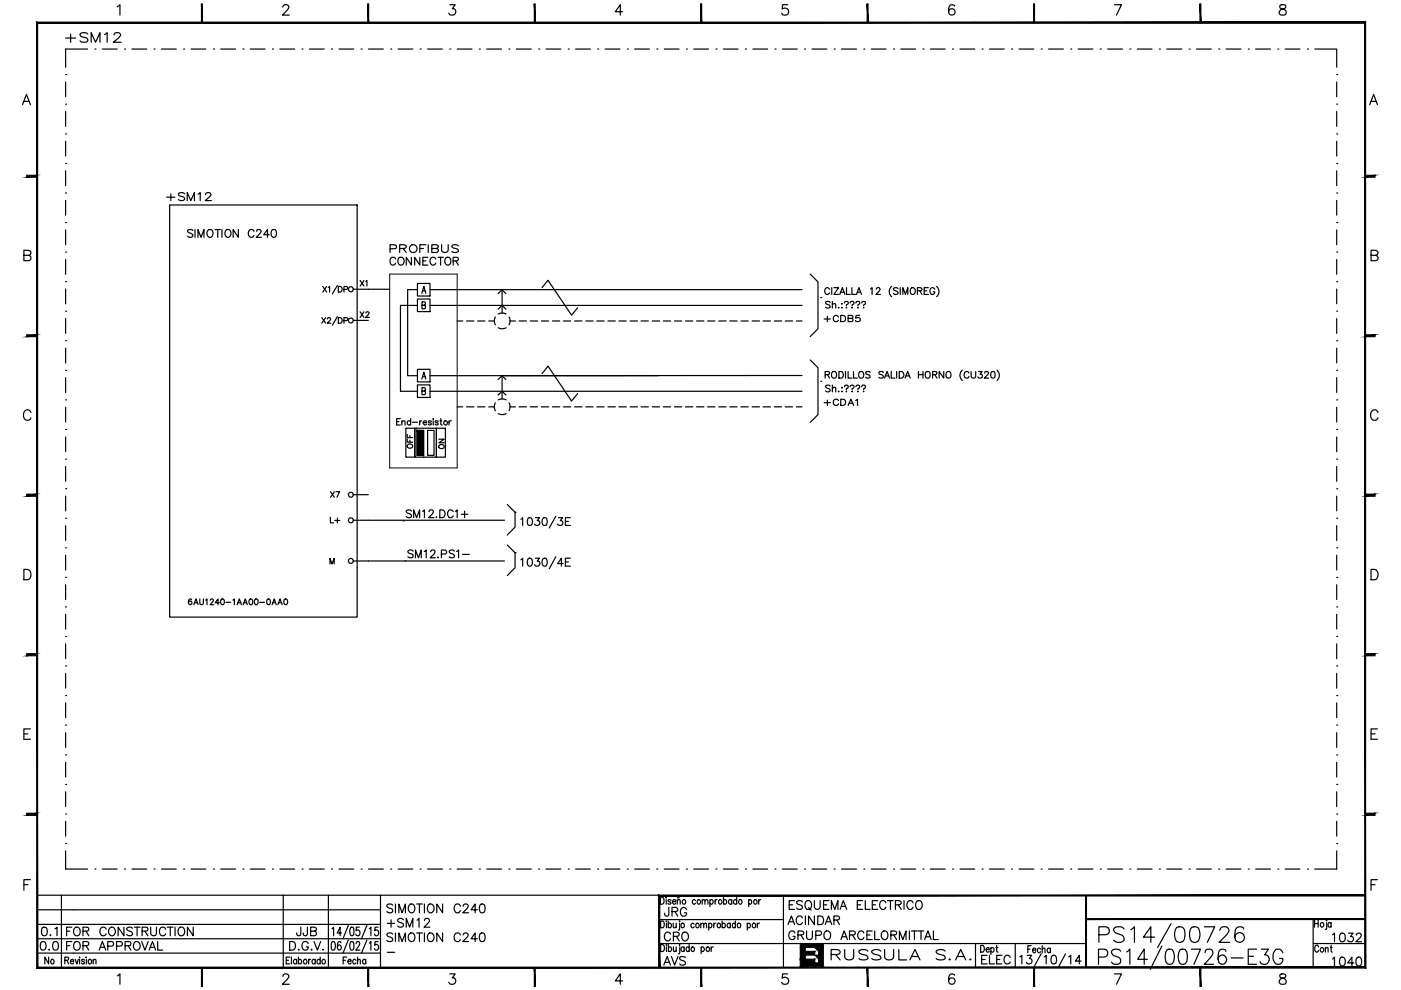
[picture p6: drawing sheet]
<svg xmlns="http://www.w3.org/2000/svg" width="297mm" height="210mm" viewBox="0 0 297 210" stroke-linecap="round" stroke-linejoin="round" font-family="sans-serif">
<!-- layer: 1 -->
<g fill="none" stroke="#000" stroke-width=".25">
<path d="M24.9 1.4l.5-.4v2.2M60 1.5l.2-.4h.8a.51 .51 0 0 1 .1 .7l-1.2 1.4h1.4M95.4 1h1.1l-.6 .8a.7 .7 0 0 1 .8 .9 .7 .7 0 0 1-1 .5l-.3-.1-.2-.3M132 2.5h-1.5l1-1.5v2.2M167 1h-1.1l-.1 .9a.78 .78 0 0 1 1.2 0 .78 .78 0 0 1-.1 1.2 .78 .78 0 0 1-1.2-.3M202.4 1.3a.68 .68 0 0 0-.9-.2 1.3 1.3 0 0 0 .2 2.1 .69 .69 0 0 0 .8-.6 .69 .69 0 0 0-.7-.8 .69 .69 0 0 0-.7 .7M236.3 1h1.5l-1.1 2.2M271.4 1.1a.5 .5 0 0 0 .2 .7 .79 .79 0 0 1 .9 .4 .79 .79 0 0 1 0 .9 .94 .94 0 0 1-1.3-.3 .9 .9 0 0 1 1.1-1 .45 .45 0 0 0 .2-.7zM4.8 22.2l.8-2.2 .9 2.2M5.1 21.5h1M290.4 22.2l.8-2.2 .8 2.2M290.7 21.5h1"/>
<path d="M5.1 54.1l1.2-.1 .2-.3v-.4l-.5-.2h-.9v2.2l1.2-.1a.59 .59 0 0 0 .2-.6 .59 .59 0 0 0-.5-.5M290.7 54.1h1a.53 .53 0 0 0 .3-.8l-.3-.2h-1v2.2h1a.58 .58 0 0 0 .3-1l-.3-.2M6.5 87.4a.8 .8 0 0 0-.9-.5 .8 .8 0 0 0-.6 .8 .97 .97 0 0 0 .2 1.1 .97 .97 0 0 0 1.1 .2l.2-.4M292.2 87.4a.8 .8 0 0 0-.9-.5 .8 .8 0 0 0-.7 .8 .97 .97 0 0 0 .2 1.1 .97 .97 0 0 0 1.1 .2l.3-.4M5.1 120.7h.7a1.18 1.18 0 0 1 .8 1.1 1.18 1.18 0 0 1-.8 1.1h-.7zM290.7 120.7h.8a1.18 1.18 0 0 1 .7 1.1 1.18 1.18 0 0 1-.7 1.1h-.8zM5.1 155.6h.8M6.5 154.5h-1.4v2.2h1.4M290.7 155.6h.8M292 154.5h-1.3v2.2h1.3M5.1 187.6h.8M6.5 186.5h-1.4v2.3"/>
<path d="M7.9 192.9h72.8M7.9 196h72.8M7.9 199h72.8M8 189.8h131.8M13 189.8v15.3M60.1 189.8v15.3M69.6 189.8v15.3M80.7 189.8v15.3M139.8 195h26.3M140 190.2a.79 .79 0 0 1 .8 .5 .79 .79 0 0 1-.2 .9l-.6 .1zM140.1 195.3a.78 .78 0 0 1 .8 .5 .78 .78 0 0 1-.3 .9h-.5zM141.3 190.2v.2z"/>
<path d="M141.3 190.7v1M141.3 195.3v.1zM141.3 195.7v1M141.7 195.9a.45 .45 0 0 1 .7 .2 .45 .45 0 0 1-.5 .6l-.2-.2M141.7 195.3v1.4M142.3 191l-.1-.2a.33 .33 0 0 0-.6 .2l.6 .3v.3a.33 .33 0 0 1-.6-.1M142.6 191.2h.6v-.4a.42 .42 0 0 0-.6 .4 .42 .42 0 0 0 .6 .4v-.1M142.7 195.7l.1 1h.4l.2-.2M143.4 195.7v1M143.6 191l.3-.3 .3 .1v.9M143.6 190.7v1M144 190.3l-.3 .1-.1-.1"/>
<path d="M144.1 195.3v.1zM144.1 195.7v1.2l-.3 .3M147.2 195.9a.45 .45 0 0 0-.8 .2 .45 .45 0 0 0 .6 .6l.2-.2M147.5 191a.45 .45 0 0 0-.8 .1 .45 .45 0 0 0 .5 .6l.3-.2M148.6 196l.3-.3 .2 .1 .1 .9M148.6 195.7v1M148.9 191l.2-.3 .3 .1 .1 .9M148.9 190.7v1M149.2 196l.3-.3 .3 .1v.9M149.5 191l.3-.3 .2 .1 .1 .9M150.3 195.9l.1-.1a.45 .45 0 0 1 .6 .4 .45 .45 0 0 1-.6 .5l-.1-.2M150.3 195.7v1.5"/>
<path d="M150.5 191a.45 .45 0 0 1 .8 .1 .45 .45 0 0 1-.5 .6l-.3-.2M150.5 190.7v1.5M151.3 195.7v1M151.6 190.7v1M151.8 195.7h-.2l-.3 .5M152 190.7h-.1l-.3 .5M153.1 195.9a.45 .45 0 0 1 .7 .2 .45 .45 0 0 1-.4 .6l-.3-.2M153.1 195.3v1.4M153.4 191l.1-.2a.42 .42 0 0 1 .6 .4 .42 .42 0 0 1-.6 .4l-.1-.1M153.4 190.2v1.5M154.8 195.9v-.1a.45 .45 0 0 0-.6 .4 .45 .45 0 0 0 .6 .5v-.2M154.8 195.7v1"/>
<path d="M155.1 191a.45 .45 0 0 0-.7 .2 .45 .45 0 0 0 .5 .5l.2-.2M155.1 190.7v1M155.9 195.9l-.1-.1a.44 .44 0 0 0-.5 .4 .44 .44 0 0 0 .5 .5l.1-.2M155.9 195.3v1.4M156.2 191a.45 .45 0 0 0-.8 .2 .45 .45 0 0 0 .6 .5l.2-.2M156.2 190.2v1.5M158.4 195.9l.2-.1a.44 .44 0 0 1 .5 .4 .44 .44 0 0 1-.5 .5l-.2-.2M158.4 195.7v1.5M158.7 191l.1-.2a.42 .42 0 0 1 .6 .4 .42 .42 0 0 1-.6 .4l-.1-.1M158.7 190.7v1.5M160.6 195.7v1M160.9 190.7v1"/>
<path d="M161 195.7l-.3 .1-.1 .4M161.3 190.7h-.2l-.2 .5M166.1 189.9v15.2M278.4 194.8v10.3M278.7 195.1v1.5M278.7 195.8h.8M279.5 195.1v1.5M281.2 195.2h.1zM281.3 195.6v1.2l-.3 .2M282.2 195.8l-.1-.1a.44 .44 0 0 0-.6 .4 .44 .44 0 0 0 .6 .4l.1-.1M282.2 195.6v1M290.7 187.6h.8"/>
<path d="M292 186.5h-1.3v2.3M7.9 202.1h72.8M10.3 202.9v1.5l-.8-1.5v1.5M13.7 203.6l.8-.1v-.4l-.8-.2v1.5M14.2 203.6l.3 .8M14.9 203.8h.7v-.3a.44 .44 0 0 0-.7 .4 .44 .44 0 0 0 .6 .4l.1-.1M15.9 203.4l.4 1 .3-1M16.9 202.9v.2zM16.9 203.4v1M17.9 203.6a.31 .31 0 0 0-.3-.2 .31 .31 0 0 0-.3 .2l.6 .5-.2 .3-.4-.1v-.1M18.2 203h.2zM18.3 203.4v1"/>
<path d="M19.8 203.7l.3-.3 .2 .1v.9M19.8 203.4v1M24.9 206.9l.5-.4v2.2M60 207l.4-.5 .6 .1a.46 .46 0 0 1 .1 .7l-1.2 1.4h1.4M60.7 203.6h.5M61.5 202.9h-.8v1.5h.8M61.8 202.9v1.5M62.9 203.6a.45 .45 0 0 0-.8 .2 .45 .45 0 0 0 .6 .6l.2-.2M62.9 203.4v1M63.3 203.6a.45 .45 0 0 1 .7 .2 .45 .45 0 0 1-.5 .6l-.2-.2M63.3 202.9v1.5M65.4 203.4v1"/>
<path d="M65.9 203.4l-.3 .1-.2 .3M66.8 203.6a.45 .45 0 0 0-.7 .2 .45 .45 0 0 0 .5 .6l.2-.2M66.8 203.4v1M67.9 203.6a.45 .45 0 0 0-.8 .2 .45 .45 0 0 0 .5 .6l.3-.2M67.9 202.9v1.5M72.8 203.6h.4M73.5 202.9h-.7v1.5M73.8 203.8h.7l-.1-.3a.44 .44 0 0 0-.6 .4 .44 .44 0 0 0 .5 .4l.2-.1M75.5 203.6a.45 .45 0 0 0-.8 .2 .45 .45 0 0 0 .5 .6l.3-.2M75.8 203.7l.3-.3 .3 .1v.9M75.8 202.9v1.5M77.5 203.6a.45 .45 0 0 0-.7 .2 .45 .45 0 0 0 .5 .6l.2-.2"/>
<path d="M77.5 203.4v1M95.4 206.5h1.1l-.6 .8a.7 .7 0 0 1 .8 .8 .7 .7 0 0 1-1 .6l-.3-.1-.2-.3M132 208h-1.5l1-1.5v2.2M139.8 200.1h90.5M140.1 200.3a.75 .75 0 0 1 .8 .7 .75 .75 0 0 1-.8 .7zM141.3 200.3v.1zM141.3 200.8v.9M141.7 201l.1-.2a.45 .45 0 0 1 .6 .4 .45 .45 0 0 1-.6 .5l-.1-.2M141.7 200.3v1.4M142.8 200.8v.9h.3l.3-.2M143.4 200.8v.9M144.1 200.3v.1z"/>
<path d="M144.1 200.8v1.2l-.3 .2M145.1 201l-.2-.2a.44 .44 0 0 0-.5 .4 .44 .44 0 0 0 .5 .5l.2-.2M145.1 200.8v.9M146.1 201l-.1-.2a.45 .45 0 0 0-.6 .4 .45 .45 0 0 0 .6 .5l.1-.2M146.1 200.3v1.4M148.7 201v-.2a.45 .45 0 0 1 .6 .4 .45 .45 0 0 1-.6 .5v-.2M148.7 200.8v1.4M150.8 200.8v.9M151.2 200.8h-.3l-.1 .4M167 206.5h-1.1l-.1 .9a.78 .78 0 0 1 1.2 0 .78 .78 0 0 1-.1 1.2 .78 .78 0 0 1-1.2-.3M202.4 206.8a.63 .63 0 0 0-.6-.3 .63 .63 0 0 0-.6 .4 1.24 1.24 0 0 0 .5 1.8 .69 .69 0 0 0 .8-.7 .69 .69 0 0 0-.7-.7 .69 .69 0 0 0-.7 .7M206.8 200.1v5"/>
<path d="M207.9 200.4a.78 .78 0 0 1 .8 .5 .78 .78 0 0 1-.2 .9l-.6 .1zM209.1 201.3h.6v-.3a.45 .45 0 0 0-.6 .4 .45 .45 0 0 0 .6 .4v-.1M210.1 201.1a.45 .45 0 0 1 .7 .2 .45 .45 0 0 1-.5 .6l-.2-.2M210.1 200.9v1.5M211.1 200.9h.5M211.3 200.4v1.2l.3 .3M215.3 200.1v5M217.9 201.2h.5M218.6 200.5h-.7v1.5M218.9 201.5h.7l-.1-.4a.44 .44 0 0 0-.6 .4 .44 .44 0 0 0 .6 .4l.1-.1M220.6 201.2l-.1-.1a.44 .44 0 0 0-.6 .4 .44 .44 0 0 0 .6 .4l.1-.1M221 201.3l.2-.3 .3 .1 .1 .9"/>
<path d="M221 200.5v1.5M222.7 201.2l-.1-.1a.44 .44 0 0 0-.6 .4 .44 .44 0 0 0 .6 .4l.1-.1M222.7 201v1M236.3 206.5h1.5l-1.1 2.2M271.4 206.6a.47 .47 0 0 0 .2 .7 .79 .79 0 0 1 .9 .3 .79 .79 0 0 1 0 1 .94 .94 0 0 1-1.3-.3 .9 .9 0 0 1 1.1-1l.2-.1 .1-.4a.85 .85 0 0 0-1.2-.2zM278.4 200.1h11.1M279.6 200.8a.42 .42 0 0 0-.6-.4 .42 .42 0 0 0-.2 .6v.3a.42 .42 0 0 0 .2 .6 .42 .42 0 0 0 .6-.4M281 201.2l.2-.3 .3 .1 .1 .9M281 200.9v1M282.1 200.9h.3M282.2 200.4v1.2l.3 .3"/>
<circle cx="144.7" cy="196.2" r=".45"/>
<circle cx="145" cy="191.2" r=".44"/>
<circle cx="147.9" cy="196.2" r=".45"/>
<circle cx="148.2" cy="191.2" r=".44"/>
<circle cx="152.4" cy="196.2" r=".45"/>
<circle cx="152.7" cy="191.2" r=".45"/>
<circle cx="156.7" cy="196.2" r=".45"/>
<circle cx="157" cy="191.2" r=".44"/>
<circle cx="159.9" cy="196.2" r=".45"/>
<circle cx="160.2" cy="191.2" r=".45"/>
<circle cx="280.3" cy="196" r=".45"/>
<circle cx="11.1" cy="203.8" r=".44"/>
<circle cx="19.1" cy="203.8" r=".45"/>
<circle cx="64.7" cy="203.8" r=".44"/>
<circle cx="68.6" cy="203.8" r=".45"/>
<circle cx="146.9" cy="201.2" r=".44"/>
<circle cx="150.1" cy="201.2" r=".45"/>
<circle cx="280.3" cy="201.3" r=".44"/>
</g>
<g fill="#000" stroke="#000" stroke-width=".21">
<path d="M42.7 .8v4h.2zM42.7 .8h.2v4z"/>
<path d="M78 .8v4h.2zM78 .8h.2v4z"/>
<path d="M113.3 .8v4h.2zM113.3 .8h.2v4z"/>
<path d="M148.5 .8v4h.3zM148.5 .8h.3v4z"/>
<path d="M183.8 .8v4h.3zM183.8 .8h.3v4z"/>
<path d="M219.1 .8v4h.3zM219.1 .8h.3v4z"/>
<path d="M254.4 .8v4h.2zM254.4 .8h.2v4z"/>
<path d="M5.7 37.2v.4l2-.4zM5.7 37.6l2-.4v.4z"/>
<path d="M289.5 37.2v.4l2-.4zM289.5 37.6l2-.4v.4z"/>
<path d="M5.7 71v.4l2-.4zM5.7 71.4l2-.4v.4z"/>
<path d="M289.5 71v.4l2-.4zM289.5 71.4l2-.4v.4z"/>
<path d="M5.7 104.8v.4l2-.4zM5.7 105.2l2-.4v.4z"/>
<path d="M289.5 104.8v.4l2-.4zM289.5 105.2l2-.4v.4z"/>
<path d="M5.7 138.6v.5l2-.5zM5.7 139.1l2-.5v.5z"/>
<path d="M289.5 138.6v.5l2-.5zM289.5 139.1l2-.5v.5z"/>
<path d="M5.7 172.4v.5l2-.5zM5.7 172.9l2-.5v.5z"/>
<path d="M289.5 172.4v.5l2-.5zM289.5 172.9l2-.5v.5z"/>
<path d="M230.3 194.8v.2l59.2-.2zM230.3 195l59.2-.2v.2z"/>
<path d="M230.2 189.9l.2 15.2v-15.2zM230.2 189.9l.2 15.2h-.2z"/>
<path d="M139.9 190h149.6v-.2zM139.6 189.8h149.9l-149.6 .2zM139.6 189.8l.3 15.3v-15.1zM139.6 189.8l.3 15.3h-.3z"/>
<path d="M7.8 4.7v200.6l.2-.3zM7.8 4.7l.2 .2v200.1zM7.8 4.7l.2 .2 281.5-.2zM8 4.9l281.5-.2-.2 .2zM289.5 4.7l-.2 .2 .2 200.4zM289.3 4.9l.2 200.4-.2-.3zM7.8 205.3h281.7l-.2-.3zM7.8 205.3l.2-.3h281.3z"/>
<path d="M42.7 205.2v4h.2zM42.7 205.2h.2v4z"/>
<path d="M78 205.2v4h.2zM78 205.2h.2v4z"/>
<path d="M113.3 205.2v4h.2zM113.3 205.2h.2v4z"/>
<path d="M148.5 205.2v4h.3zM148.5 205.2h.3v4z"/>
<path d="M183.8 205.2v4h.3zM183.8 205.2h.3v4z"/>
<path d="M219.1 205.2v4h.3zM219.1 205.2h.3v4z"/>
<path d="M254.4 205.2v4h.2zM254.4 205.2h.2v4z"/>
</g>
<!-- layer: DIBUJO -->
<g fill="none" stroke="#000" stroke-width=".25">
<path d="M176.2 202.4l1.7-.1a.47 .47 0 0 0 .2-.4 .47 .47 0 0 0-.2-.4l-1.7-.2v2.2M177.2 202.4l.9 1.1M179.1 201.3v1.6a1.05 1.05 0 0 0 1 .6 1.05 1.05 0 0 0 .9-.6v-1.6M184 201.7a1.42 1.42 0 0 0-1.9 0 .58 .58 0 0 0 .6 .6l.8 .2a.6 .6 0 0 1 .5 .7 1.58 1.58 0 0 1-1.9 0M186.8 201.7a1.5 1.5 0 0 0-2 0v.2a1.94 1.94 0 0 0 1.7 .7l.3 .3v.3a1.66 1.66 0 0 1-2 0M187.6 201.3v1.6a1.05 1.05 0 0 0 .9 .6 1.05 1.05 0 0 0 1-.6v-1.6M190.6 201.3v2.2h1.6M192.9 203.5l1.1-2.2 1.1 2.2M193.3 202.8h1.4M200.4 201.7a1.42 1.42 0 0 0-1.9 0 .58 .58 0 0 0 .5 .6l.8 .2a.6 .6 0 0 1 .6 .7 1.58 1.58 0 0 1-1.9 0M201.4 203.3l-.2 .1h.3M202.6 203.5l1.1-2.2 1.1 2.2"/>
<path d="M203 202.8h1.4M205.7 203.3l-.1 .1h.3"/>
</g>
<!-- layer: 2 -->
<g fill="none" stroke="#000" stroke-width=".25">
<path d="M106.5 79.7h33.1M114.9 61l1.3-1.6 5 7.4 1.3-1.5M114.9 79.2l1.3-1.6 5 7.4 1.3-1.5M86 90.8h2v6.1h-2zM88 90.8h4.5v6.1h-4.5zM88.4 91.3h1.4v5.2h-1.4zM90.7 91.3h1.3v5.2h-1.3zM92.5 90.8h1.9v6.1h-1.9zM78.1 118.9h28.9M78.1 110.3h28.9M107.6 107l1.6 1.6v3.1l-1.6 1.7M107.6 115.6l1.6 1.6v3.2l-1.6 1.6"/>
<path d="M170.7 200.9v.8M170.7 202.5v.9"/>
</g>
<g fill="#000" stroke="#000" stroke-width=".21">
<path d="M172.7 202.5h.9v.9zM172.7 200.9h.9v.8z"/>
<path d="M88.4 91.3v5.2h1.4zM88.4 91.3h1.4v5.2z"/>
<path d="M169.7 200.1v.8h4.9zM169.7 200.1h4.9v.8z"/>
<path d="M170.7 200.9l-1 2.5h1zM169.7 200.9h1l-1 2.5z"/>
<path d="M170.7 201.7v.8l2-.8zM170.7 202.5l2-.8v.8z"/>
<path d="M169.7 205l3-1.6v1.6zM169.7 203.4v1.6l3-1.6z"/>
<path d="M173.6 200.9v3.3l1-3.3zM174.6 200.9v3.3h-1z"/>
<path d="M172.7 204.2l1.9 .8v-.8zM172.7 204.2l1.9 .8h-1.9z"/>
</g>
<!-- layer: 10 -->
<g fill="none" stroke="#000" stroke-width=".25">
<path d="M8.8 199.7a.63 .63 0 0 1 .9 .3 1.15 1.15 0 0 1-.5 1.5h-.2a1.17 1.17 0 0 1-.2-1.8zM9 196.7a.63 .63 0 0 1 .9 .2 .91 .91 0 0 1-.6 1.5 1.17 1.17 0 0 1-.3-1.7zM10.6 198.3h.2zM11.4 199.7a.63 .63 0 0 1 .9 .3 1.15 1.15 0 0 1-.5 1.5h-.1a1.17 1.17 0 0 1-.3-1.8zM11.7 196.9l.4-.3v1.8M14.1 197.4h.7M15.2 196.6h-1.1v1.8M15.2 199.6h-1.1v1.9M15.8 196.8a.68 .68 0 0 1 .7-.2 .68 .68 0 0 1 .5 .7v.4a.7 .7 0 0 1-.7 .7 .7 .7 0 0 1-.7-.7zM15.8 199.9a.76 .76 0 0 1 1-.1 .76 .76 0 0 1 .2 1 .75 .75 0 0 1-1 .6 .75 .75 0 0 1-.4-1.1zM17.6 197.4l1.1-.1 .1-.4-.4-.3h-.8v1.8M18.2 197.4l.6 1"/>
<path d="M22.5 197a.64 .64 0 0 0-1-.3 .91 .91 0 0 0-.3 1.1 .91 .91 0 0 0 1.1 .5l.2-.3M23.2 196.8a.68 .68 0 0 1 .8-.2 .68 .68 0 0 1 .5 .7v.4a.72 .72 0 0 1-.8 .7 .72 .72 0 0 1-.7-.7v-.4zM26.3 196.6v1.8l-1.3-1.8v1.8M28.1 196.8a.71 .71 0 0 0-1.2 .2l.2 .3 .8 .3 .2 .5a.82 .82 0 0 1-1.2 0M28.5 199.9a.83 .83 0 0 1 1.1 .1 .83 .83 0 0 1-.1 1.2 .66 .66 0 0 1-.8 .2 .66 .66 0 0 1-.4-.6zM28.5 196.6h1.2M29.1 196.6v1.8M30 199.6l.7 1.9 .7-1.9M30.1 197.4l1.1-.1 .2-.4-.5-.3h-.8v1.8M30.7 197.4l.7 1M31.9 196.6v1.3a.62 .62 0 0 0 .7 .5 .62 .62 0 0 0 .6-.5v-1.3M33.4 199.6v1.9h1.1"/>
<path d="M35.1 197a.68 .68 0 0 0-.7-.4 .68 .68 0 0 0-.6 .7v.4a.68 .68 0 0 0 .6 .7 .68 .68 0 0 0 .7-.4M35.5 196.6h1.2M36.1 196.6v1.8M37.1 196.6v1.8M37.9 196.8a.68 .68 0 0 1 .8-.2 .68 .68 0 0 1 .4 .7v.4a.7 .7 0 0 1-.7 .7 .7 .7 0 0 1-.7-.7zM41 196.6v1.8l-1.3-1.8v1.8M61.4 199.6h.6a.96 .96 0 0 1 .7 .9 .96 .96 0 0 1-.7 1h-.6zM63.8 196.6l-.1 1.6-.3 .2-.3-.1-.2-.5M65.2 196.6l-.1 1.6-.3 .2-.3-.1-.2-.5M65.9 197.4l1-.1 .2-.2-.1-.3-.3-.2h-.8v1.8h.8a.49 .49 0 0 0 .4-.5 .49 .49 0 0 0-.4-.5M66.6 199.6l.7 1.9 .7-1.9M70.4 196.9l.3-.3v1.8"/>
<path d="M70.4 199.7l.3-.1a1.27 1.27 0 0 1 0 1.9h-.1a.82 .82 0 0 1-.4-1.1zM72.3 199.9l-.1-.2-.3-.1a1.11 1.11 0 0 0 .1 1.9 .52 .52 0 0 0 .4-.7 .52 .52 0 0 0-.7-.4l-.2 .5M72.4 197.8h-.9l.6-1.2v1.8M73.9 196.2l-1.2 2.8M73.9 199.3l-1.2 2.8M74.4 196.7l.3-.1a.85 .85 0 0 1 .3 1l-.1 .7-.4 .1a1.39 1.39 0 0 1-.1-1.7zM74.4 199.7l.3-.1a.85 .85 0 0 1 .3 1.1l-.1 .7-.4 .1a1.39 1.39 0 0 1-.1-1.8zM76.2 196.6h-.6v.7a.49 .49 0 0 1 .7 .1v.3a.48 .48 0 0 1-.2 .7 .48 .48 0 0 1-.7-.3M77.8 196.2l-1.1 2.8M77.8 199.3l-1.1 2.8M78.3 196.9l.3-.3v1.8M78.3 200l.3-.4v1.9"/>
<path d="M80.2 196.6h-.7l-.1 .7h.1a.44 .44 0 0 1 .7 .1 .55 .55 0 0 1 0 .8 .55 .55 0 0 1-.8 0v-.1M80.2 199.6h-.7l-.1 .8a.41 .41 0 0 1 .5-.2 .41 .41 0 0 1 .3 .3 .54 .54 0 0 1 0 .8 .54 .54 0 0 1-.8 0v-.2M82.1 195.8h1.6M82.9 195v1.6M83.3 198.1a.7 .7 0 0 0-1.3 .1l.2 .3 .9 .4 .2 .5a.82 .82 0 0 1-1.3 0M83.3 191.9a.69 .69 0 0 0-.7-.3 .69 .69 0 0 0-.6 .5l.2 .3 .9 .3 .2 .5a.75 .75 0 0 1-1.3 0M83.8 191.7v1.8M83.8 197.8v1.8M84.6 199.6v-1.8l.6 1.8 .8-1.8v1.8M84.6 193.5v-1.8l.6 1.8 .8-1.8v1.8M85.5 195a.67 .67 0 0 0-.6-.3 .67 .67 0 0 0-.6 .5l.2 .2 1 .5v.4a.84 .84 0 0 1-1.2 0M86.1 196.6v-1.9l.8 1.9 .6-1.9v1.9"/>
<path d="M86.8 198.1a.66 .66 0 0 1 .7-.3 .66 .66 0 0 1 .5 .7v.5a.7 .7 0 0 1-.7 .7 .7 .7 0 0 1-.7-.7v-.5zM86.8 191.9a.66 .66 0 0 1 .7-.2 .66 .66 0 0 1 .5 .7v.4a.7 .7 0 0 1-.7 .8 .7 .7 0 0 1-.7-.8zM88.3 197.8h1.3M88.3 191.7h1.3M88.4 195.1l.4-.4v1.9M88.9 191.7v1.8M88.9 197.8v1.8M90 195.2l.3-.5h.4l.3 .2a.55 .55 0 0 1-.2 .8l-.9 .9h1.2M90 191.7v1.8M90 197.8v1.8M90.8 198.1a.68 .68 0 0 1 .8-.3 .68 .68 0 0 1 .4 .7 .82 .82 0 0 1-.2 .9 .82 .82 0 0 1-.8 .1l-.4-.5zM90.8 191.9a.83 .83 0 0 1 1.2 .2 .83 .83 0 0 1-.2 1.1l-.2 .2a.9 .9 0 0 1-1-.4 .9 .9 0 0 1 .2-1.1z"/>
<path d="M93.8 197.8v1.8l-1.2-1.8v1.8M93.8 191.7v1.8l-1.2-1.8v1.8M97.6 198.2a.64 .64 0 0 0-1-.3 .91 .91 0 0 0-.3 1.1 .91 .91 0 0 0 1.1 .5l.2-.3M97.6 192.1a.67 .67 0 0 0-.8-.4 .67 .67 0 0 0-.5 .7v.4a.67 .67 0 0 0 .5 .7 .67 .67 0 0 0 .8-.4M98.2 198.2l.1-.2 .3-.2 .6 .2a.55 .55 0 0 1-.2 .7l-.9 .9h1.2M98.2 192.1l.1-.3 .3-.1 .6 .1a.6 .6 0 0 1-.2 .8l-.9 .9h1.2M101.2 199h-1.3l.8-1.2v1.8M101.2 192.9h-1.3l.8-1.2v1.8M101.9 197.9a.61 .61 0 0 1 .9 .2 .91 .91 0 0 1-.7 1.5 1.17 1.17 0 0 1-.2-1.7zM101.9 191.8a.61 .61 0 0 1 .9 .2 .96 .96 0 0 1-.7 1.5 1.23 1.23 0 0 1-.2-1.7zM141.8 192.4v1.4l-.2 .4-.3 .1a.48 .48 0 0 1-.4-.7M142.2 198.1a.68 .68 0 0 0-.8-.5 .68 .68 0 0 0-.5 .8 .75 .75 0 0 0 .2 .9 .75 .75 0 0 0 1-.1l.1-.2"/>
<path d="M142.5 193.3l1-.1 .2-.3-.1-.3-.3-.2h-.8v1.9M142.8 198.5l1-.1 .2-.3-.1-.3-.3-.2h-.8v1.9M143.1 193.3l.6 1M143.4 198.5l.6 1M144.7 197.9a.77 .77 0 0 1 1-.1 .77 .77 0 0 1 .3 1 .7 .7 0 0 1-.7 .7 .7 .7 0 0 1-.7-.7zM145.6 192.9a.67 .67 0 0 0-.8-.5 .67 .67 0 0 0-.5 .7 .75 .75 0 0 0 .2 1 .75 .75 0 0 0 1.1-.3v-.3h-.5M167.1 196l.7-1.8 .7 1.8M167.3 195.4h.9M167.3 191.8h.7M168.5 191h-1.2v1.8h1.2M168.6 197.8a.68 .68 0 0 0-.8-.4 .68 .68 0 0 0-.6 .7v.4a.66 .66 0 0 0 .7 .7 .66 .66 0 0 0 .7-.7h-.5M169.2 198.2l1-.1 .2-.4-.4-.3h-.8v1.8"/>
<path d="M169.8 198.2l.6 1M170.1 194.6a.68 .68 0 0 0-.7-.4 .68 .68 0 0 0-.6 .7 .82 .82 0 0 0 .2 .9 .82 .82 0 0 0 .9 .1l.2-.3M170.1 191.2a.7 .7 0 0 0-.7-.3 .7 .7 0 0 0-.5 .5l.2 .3 .9 .3 .1 .5a.75 .75 0 0 1-1.2 0M170.8 194.2v1.8M170.8 191.2a.76 .76 0 0 1 1.1-.1 .76 .76 0 0 1 .2 1 .7 .7 0 0 1-.7 .7 .7 .7 0 0 1-.7-.7zM171 197.4v1.3a.62 .62 0 0 0 .6 .5 .62 .62 0 0 0 .6-.5v-1.3M171.4 192.4l.6 .6M172.7 194.2v1.8l-1.3-1.8v1.8M172.7 191v1.3a.62 .62 0 0 0 .6 .5 .62 .62 0 0 0 .6-.5v-1.3M173 198.3h.7a.47 .47 0 0 0 .4-.3 .47 .47 0 0 0 0-.4l-.4-.2h-.7v1.8M173.4 194.2h.6a.96 .96 0 0 1 .6 .9 .96 .96 0 0 1-.6 .9h-.6zM174.6 191.8h.7"/>
<path d="M174.9 197.6l.3-.2a.91 .91 0 0 1 .9 .9 .91 .91 0 0 1-.9 .9l-.3-.2-.2-.5zM174.9 196l.8-1.8 .6 1.8M175.2 195.4h.9M175.8 191h-1.2v1.8h1.2M176.3 192.8v-1.8l.7 1.8 .7-1.8v1.8M176.8 195.1l1-.1 .2-.3-.1-.3-.3-.2h-.8v1.8M177.4 195.1l.6 .9M178.1 192.8l.7-1.8 .7 1.8M178.3 199.2l.7-1.8 .7 1.8M178.4 192.2h.8M178.5 198.6h.9M180.1 198.2l1.1-.1 .1-.4-.4-.3h-.8v1.8"/>
<path d="M180.7 198.2l.6 1M181.8 191.8h.7M182.9 191h-1.1v1.8h1.1M183.2 197.8a.68 .68 0 0 0-.8-.4 .68 .68 0 0 0-.6 .7v.4a.68 .68 0 0 0 .6 .7 .68 .68 0 0 0 .8-.4M183.5 191v1.8h1M183.8 198.2h.7M184.9 197.4h-1.1v1.8h1.1M184.9 191.8h.7M185.4 197.4v1.8h1.1M186.1 191h-1.2v1.8h1.2M187 197.6a.68 .68 0 0 1 .8-.2 .68 .68 0 0 1 .4 .7v.4a.7 .7 0 0 1-.7 .7 .7 .7 0 0 1-.7-.7zM187.8 191.4a.67 .67 0 0 0-.8-.5 .67 .67 0 0 0-.5 .8v.4a.67 .67 0 0 0 .5 .7 .67 .67 0 0 0 .8-.5"/>
<path d="M188.2 191h1.2M188.8 191v1.8M188.9 198.2l1-.1 .2-.4-.5-.3h-.7v1.8M189.5 198.2l.6 1M189.9 191.8h1l.2-.5-.5-.3h-.7v1.8M190.4 191.8l.7 1M190.7 199.2v-1.8l.7 1.8 .7-1.8v1.8M191.7 191v1.8M192.8 197.4v1.8M193.2 197.4h1.3M193.6 191.4a.67 .67 0 0 0-.8-.4 .67 .67 0 0 0-.5 .7v.4a.67 .67 0 0 0 .5 .7 .67 .67 0 0 0 .8-.5M193.9 197.4v1.8"/>
<path d="M194.3 191.2a.76 .76 0 0 1 1-.1 .76 .76 0 0 1 .2 1 .7 .7 0 0 1-.7 .7 .7 .7 0 0 1-.7-.7zM194.6 197.4h1.3M195.3 197.4v1.8M196 199.2l.8-1.8 .6 1.8M196.3 198.6h.9M197.9 197.4v1.8h1.1M233 198.2l1.9-.1a.88 .88 0 0 0 0-1.5l-1.9-.1v3.3M238.3 197a1.45 1.45 0 0 0-2.2 0 .83 .83 0 0 0 .7 .9l.9 .3a.85 .85 0 0 1 .3 1.4 1.54 1.54 0 0 1-1.9-.3M239.8 197.1l.7-.6v3.3M244.8 198.7h-2.4l1.6-2.2v3.3M248.3 195.9l-2.9 5M249.5 196.6a1.18 1.18 0 0 1 1.6 .5 2.94 2.94 0 0 1-.3 2.5 1.05 1.05 0 0 1-1.6-.4 2.75 2.75 0 0 1 .3-2.6z"/>
<path d="M252.7 196.6a1.14 1.14 0 0 1 1.5 .5 2.75 2.75 0 0 1-.3 2.5 1.09 1.09 0 0 1-1.6-.4 2.94 2.94 0 0 1 .4-2.6zM255.3 196.5h2.2l-1.5 3.3M258.6 197.3a.81 .81 0 0 1 .7-.8h.6a.78 .78 0 0 1 .5 1.2l-1.9 2.1h2.2M263.7 197l-.1-.4a1.18 1.18 0 0 0-1.7 .5l-.1 .8 .1 1.4a1.02 1.02 0 0 0 1.7 .2 1.02 1.02 0 0 0-.3-1.6 1.02 1.02 0 0 0-1.5 .8M282.5 198.2l.4-.3v1.8M284.3 197.9a.63 .63 0 0 1 .8 .3 1.15 1.15 0 0 1-.4 1.5h-.2a1.17 1.17 0 0 1-.2-1.8zM285.9 197.9h1l-.6 .7a.61 .61 0 0 1 .6 .8 .61 .61 0 0 1-1 .2l-.2-.3M287.6 198.3v-.3l.3-.1 .6 .1a.61 .61 0 0 1-.1 .8l-.9 .9h1.2M10.4 201.4h.1zM14.1 200.5h.7M17.6 200.5l1.1-.1 .1-.3-.1-.3-.3-.2h-.8v1.9M18.2 200.5l.6 1"/>
<path d="M21 201.5l.7-1.9 .7 1.9M21.3 200.9h.9M22.8 200.6h.9a.49 .49 0 0 0 .4-.5 .49 .49 0 0 0-.4-.5h-.9v1.9M24.7 200.6l1.1-.1 .1-.3v-.4l-.4-.2h-.8v1.9M26.5 200.5l1.1-.1 .2-.3-.1-.3-.4-.2h-.8v1.9M27.2 200.5l.6 1M31.6 201.5l.7-1.9 .7 1.9M31.9 200.9h.9M63.3 201.3l.1 .1-.1 .1zM65.3 200.1a.64 .64 0 0 0-.9-.4 .91 .91 0 0 0-.4 1.2 .91 .91 0 0 0 1.1 .5l.2-.6h-.4M65.9 201.4h.3zM68.4 201.4h.2z"/>
<path d="M75.5 200.1l.1-.3a.42 .42 0 0 1 .6-.1 .42 .42 0 0 1 0 .6l-.8 1.2h.9M82.1 201.9h1.6M140.7 204.6l.8-1.8 .6 1.8M141 204h.9M142.4 202.8l.6 1.8 .7-1.8M145.3 203.1a.7 .7 0 0 0-1.2 .1l.2 .3 .8 .4 .2 .5a.82 .82 0 0 1-1.2 0M208.1 203.4h.8M209.3 202.6h-1.2v1.8h1.2M209.8 202.6v1.8h1M211.3 203.4h.7M212.4 202.6h-1.1v1.8h1.1M214.2 203a.68 .68 0 0 0-.8-.5 .68 .68 0 0 0-.5 .7v.5a.68 .68 0 0 0 .5 .7 .68 .68 0 0 0 .8-.5"/>
<path d="M216.2 202.9l.4-.3v1.8M217.8 202.6h.9l-.5 .6a.6 .6 0 0 1 .5 1 .6 .6 0 0 1-1.1-.2M220.8 202.2l-1.6 2.8M221.4 202.9l.4-.3v1.8M223.1 202.6a.58 .58 0 0 1 .8 .3 1.19 1.19 0 0 1-.4 1.5h-.2a1.17 1.17 0 0 1-.2-1.8zM225.9 202.2l-1.5 2.8M226.6 202.9l.4-.3v1.8M229.3 203.8h-1.3l.8-1.2v1.8M232.9 202.9h1.2a.85 .85 0 0 0 .8-.8 .85 .85 0 0 0-.8-.9h-1.2v3.3M237.6 201.7a1.19 1.19 0 0 0-1.9 0v.3l.3 .5 1.1 .4a.78 .78 0 0 1 .5 .8 .78 .78 0 0 1-.7 .8l-.9-.2-.3-.3M238.9 201.8l.7-.6v3.3M243.3 203.4h-2.1l1.4-2.2v3.3"/>
<path d="M246.3 200.6l-2.4 5M247.5 201.4a.91 .91 0 0 1 1.3 .4 2.8 2.8 0 0 1-.2 2.5 .94 .94 0 0 1-1.4-.4 3.1 3.1 0 0 1 .3-2.5zM250.2 201.4a.94 .94 0 0 1 1.4 .4 3 3 0 0 1-.3 2.5 .91 .91 0 0 1-1.3-.4 2.83 2.83 0 0 1 .2-2.5zM252.6 201.2h1.9l-1.4 3.3M255.5 202a.73 .73 0 0 1 .6-.8h.5a.79 .79 0 0 1 .4 1.3l-1.7 2h2M259.9 201.7a.82 .82 0 0 0-1.2-.3 2.76 2.76 0 0 0 0 2.9 .95 .95 0 0 0 1.2-.3 .95 .95 0 0 0-.2-1.3 .95 .95 0 0 0-1.3 .2l-.1 .5M261.1 203.1h2.5M264.7 202.8h1.1M266.4 201.2h-1.7v3.3h1.7M267.4 201.2h1.5l-.8 1.3a1.03 1.03 0 0 1 .9 1.5 1.03 1.03 0 0 1-1.7 .2l-.1-.3M272 202a.99 .99 0 0 0-1-.8 .99 .99 0 0 0-1 .8 1.86 1.86 0 0 0 .7 2.5 1 1 0 0 0 1.3-1.3h-.7M282.5 203.3l.4-.4v1.9"/>
<path d="M284.3 203l.4-.1a1.06 1.06 0 0 1 0 1.9h-.2a1.23 1.23 0 0 1-.2-1.8zM287 204.2h-1.3l.9-1.3v1.9M287.8 203l.4-.1a1.1 1.1 0 0 1 0 1.9l-.4-.1a1.34 1.34 0 0 1 0-1.7z"/>
</g>
<!-- layer: SYMBOL -->
<path d="M36 43.5h39.7v87.3h-39.7z" fill="none" stroke="#000" stroke-width=".25"/>
<!-- layer: SONDERTEXT -->
<g fill="none" stroke="#000" stroke-width=".25">
<path d="M40.9 48.9l-.4-.2h-.6l-.1 .2 .1 .3 .9 .5 .1 .4a.69 .69 0 0 1-1.1 0M41.3 48.7v1.6M42 50.3v-1.6l.6 1.6 .7-1.6v1.6M44.1 48.9l.1-.2a.8 .8 0 0 1 .9 .4 .8 .8 0 0 1-.1 1l-.1 .1a.8 .8 0 0 1-1-.3 .8 .8 0 0 1 .2-1zM45.6 48.7h1.1M46.2 48.7v1.6M47.1 48.7v1.6M48 48.7a.79 .79 0 0 1 1 .8 .79 .79 0 0 1-1 .7l-.3-.5v-.4zM50.5 48.7v1.6l-1.1-1.6v1.6M53.8 49.1a.61 .61 0 0 0-.6-.4 .61 .61 0 0 0-.6 .6v.4a.61 .61 0 0 0 .5 .6 .61 .61 0 0 0 .7-.4M54.4 49.1l.1-.3 .2-.1h.5l.2 .3-.3 .5-.8 .8h1.1M57.1 49.8h-1.2l.8-1.1v1.6"/>
<path d="M57.7 48.7a.64 .64 0 0 1 .8 .3 .79 .79 0 0 1 .1 .9 .79 .79 0 0 1-.9 .3 1.24 1.24 0 0 1 0-1.5zM68.2 67.3l.8 1.2M68.4 60.7l.8 1.2M69 67.3l-.8 1.2M69.2 60.7l-.8 1.2M69.4 67.6l.2-.3 .4 .2v.3l-.6 .7h.7M69.6 60.9l.3-.2v1.2M71.5 60.5l-1 1.8M71.5 67.1l-1 1.8M71.7 60.7a.65 .65 0 0 1 .8 .4 .65 .65 0 0 1-.2 .8h-.6zM71.7 67.3a.65 .65 0 0 1 .8 .4 .65 .65 0 0 1-.2 .8h-.6zM72.9 61.4l.7-.1 .1-.4-.1-.1-.7-.1v1.2"/>
<path d="M72.9 68l.7-.1 .1-.4-.8-.2v1.2M70 119.6v-1.2l.4 1.2 .5-1.2v1.2M70 109.7v1.2h.7M70.1 104.3l.8 1.1M70.9 104.3l-.8 1.1M71 110.3h1M71.2 104.3h.8l-.6 1.1M71.5 109.8v1.1M40.6 127.2v-.1a.33 .33 0 0 0-.6 .1l-.1 .3a.54 .54 0 0 0 .4 .7 .38 .38 0 0 0 .4-.3 .38 .38 0 0 0-.3-.4 .38 .38 0 0 0-.5 .3M41.1 128.2l.5-1.2 .4 1.2M41.3 127.8h.6M42.4 127v1l.3 .2 .4-.2v-1"/>
<path d="M43.6 127.2l.3-.2v1.2M44.6 127.3l.2-.3 .4 .1v.4l-.7 .7h.8M46.5 127.8h-.9l.6-.8v1.2M46.9 127.1a.37 .37 0 0 1 .6 .1l.1 .3a.53 .53 0 0 1-.5 .7l-.3-.5zM47.9 127.7h1M49.4 127.2l.3-.2v1.2M50.3 128.2l.4-1.2 .5 1.2M50.4 127.8h.6M51.5 128.2l.5-1.2 .4 1.2M51.7 127.8h.6M52.9 127.1a.37 .37 0 0 1 .6 .1l.1 .3a.53 .53 0 0 1-.5 .7l-.3-.5zM54.1 127.1a.37 .37 0 0 1 .6 .1v.3a.53 .53 0 0 1-.4 .7l-.4-.5z"/>
<path d="M55.1 127.7h1M56.7 127.1a.33 .33 0 0 1 .6 .1v.8a.33 .33 0 0 1-.6 .1l-.2-.4zM57.7 128.2l.5-1.2 .4 1.2M57.9 127.8h.5M58.9 128.2l.5-1.2 .4 1.2M59.1 127.8h.6M60.4 127.1a.33 .33 0 0 1 .5 .1v.8a.33 .33 0 0 1-.5 .1l-.2-.4z"/>
</g>
<!-- layer: ZUSATZTEXTE -->
<g fill="none" stroke="#000" stroke-width=".25">
<path d="M75 61.3h3.1M75 67.9h3.1M75 118.9h3.1M75 110.3h3.1M75 104.9h3.1"/>
<circle cx="74.4" cy="61.3" r=".54"/>
<circle cx="74.4" cy="68" r=".53"/>
<circle cx="74.4" cy="110.3" r=".54"/>
<circle cx="74.4" cy="104.9" r=".54"/>
<circle cx="74.4" cy="118.9" r=".53"/>
</g>
<!-- layer: NODE -->
<path d="M174 63.1h.1M174 80.8h.1M85.5 110.4h.1M85.8 118.9h.1M109.2 108.6h.1M109.2 117.2h.1" fill="none" stroke="#000" stroke-width=".25"/>
<!-- layer: 9 -->
<g fill="none" stroke="#000" stroke-width=".25">
<path d="M174.9 79.4h.9l.1-.3-.1-.3h-.9v1.4M175.4 79.4l.5 .8M175.9 61.3a.52 .52 0 0 0-.6-.3 .52 .52 0 0 0-.4 .5v.4a.52 .52 0 0 0 .4 .5 .52 .52 0 0 0 .6-.3M176.3 61v1.4M176.6 78.8a.67 .67 0 0 1 .8 .7 .67 .67 0 0 1-.8 .6l-.3-.4v-.6zM176.8 61h1l-1 1.4h1M177.9 78.8a.78 .78 0 0 1 .9 .4 .78 .78 0 0 1-.3 .9l-.6 .1zM178 62.4l.6-1.4 .5 1.4M178.3 62h.6M179.3 78.8v1.4M179.5 61v1.4h.8M179.8 78.8v1.4h.8"/>
<path d="M180.6 61v1.4h.8M181 78.8v1.4h.8M181.6 62.4l.5-1.4 .6 1.4M181.8 62h.6M182.3 78.8a.67 .67 0 0 1 .8 .7 .67 .67 0 0 1-.8 .6l-.2-.4v-.6zM184.5 79l-.2-.2h-.6l-.2 .2 .2 .3 .6 .3 .2 .4-.4 .2-.6-.2M184.6 61.3l.3-.3v1.4M185.8 61.3l.2-.3h.3l.3 .4-.9 1h1M187.3 79l-.2-.2h-.6l-.1 .4 .7 .4 .2 .4-.4 .2-.6-.2M187.7 79.7h.7M189 78.8v1.4h.8M189 60.7a1.39 1.39 0 0 0 0 2.2"/>
<path d="M190.1 78.8v1.4M190.4 61.2a.55 .55 0 0 0-.5-.2 .55 .55 0 0 0-.5 .3l.2 .2 .7 .3 .1 .4a.63 .63 0 0 1-1 0M190.7 78.8h.4a.73 .73 0 0 1 .5 .7 .73 .73 0 0 1-.5 .7h-.4zM190.9 61v1.4M191.4 62.4v-1.4l.6 1.4 .5-1.4v1.4M192.1 79.7h.7M193.1 61.2l.1-.1a.71 .71 0 0 1 .9 .4 .71 .71 0 0 1-.4 .9 .73 .73 0 0 1-.7-.4 .73 .73 0 0 1 .1-.8zM194.5 61.7l.9-.1 .1-.3-.4-.3h-.6v1.4M194.7 78.8v1.4M194.7 79.4h1M195 61.7l.5 .7M195.7 78.8v1.4"/>
<path d="M195.9 61.7h.6M196.4 78.8a.67 .67 0 0 1 .8 .7 .67 .67 0 0 1-.8 .6l-.2-.4v-.6zM196.8 61h-.9v1.4h.9M197.7 79.4h.8l.2-.3-.2-.3h-.8v1.4M198.2 61.3a.52 .52 0 0 0-.6-.3 .52 .52 0 0 0-.4 .5v.4a.51 .51 0 0 0 .5 .5 .51 .51 0 0 0 .5-.5h-.3M198.2 79.4l.5 .8M198.6 60.7a1.39 1.39 0 0 1 0 2.2M200.1 78.8v1.4l-1-1.4v1.4M200.8 78.8a.67 .67 0 0 1 .8 .7 .67 .67 0 0 1-.8 .6l-.2-.4v-.6zM204 78.5a1.44 1.44 0 0 0 0 2.2M205.4 79.1a.52 .52 0 0 0-.6-.3 .52 .52 0 0 0-.4 .5 .6 .6 0 0 0 .2 .8 .6 .6 0 0 0 .8-.1v-.2M205.9 78.8v1a.5 .5 0 0 0 .5 .4 .5 .5 0 0 0 .5-.4v-1"/>
<path d="M207.5 78.8h.7l-.4 .5a.47 .47 0 0 1 .5 .5 .47 .47 0 0 1-.4 .5 .47 .47 0 0 1-.6-.4M208.8 79.1l.2-.3h.5l.1 .2-.2 .5-.7 .7h.9M210.3 78.8h.5l.1 .2v.9l-.1 .2-.3 .1a.88 .88 0 0 1-.2-1.4zM211.4 78.5a1.52 1.52 0 0 1 0 2.2M187.5 80.2l.6-1.4 .5 1.4M191.9 80.2l.5-1.4 .6 1.4M87.2 108.4a.61 .61 0 0 0-.6-.3 .61 .61 0 0 0-.5 .4l.2 .2 .8 .3 .1 .5a.69 .69 0 0 1-1.1 0M87.6 116.9a.62 .62 0 0 0-1.1 .1l.1 .2 .8 .3 .2 .6a.77 .77 0 0 1-1.1 0M87.7 109.8v-1.7l.6 1.7 .7-1.7v1.7M88.1 118.3v-1.7l.6 1.7 .6-1.7v1.7M89.6 108.4l.4-.3v1.7M89.9 116.9l.5-.3v1.7"/>
<path d="M91 108.5l.3-.4h.3l.3 .3-.2 .6-.8 .8h1.1M91.3 117l.3-.4h.3l.3 .3-.2 .6-.8 .8h1.1M92.5 109.6l-.1 .1h.2M92.9 118.1l-.1 .1h.1M93.2 108.1h.6a.88 .88 0 0 1 .6 .8 .88 .88 0 0 1-.6 .9h-.6zM93.6 117.5l.9-.1 .2-.5-.4-.3h-.7v1.7M96.1 108.5a.61 .61 0 0 0-.7-.4 .61 .61 0 0 0-.5 .6 .67 .67 0 0 0 .3 1 .67 .67 0 0 0 .9-.3M96.3 116.9a.61 .61 0 0 0-.6-.3 .61 .61 0 0 0-.5 .4l.3 .3 .7 .2 .1 .6a.77 .77 0 0 1-1.1 0M96.5 108.4l.4-.3v1.7M96.8 116.9l.4-.3v1.7M97.8 109h1.4M98.1 117.5h1.4"/>
<path d="M98.5 108.4v1.4"/>
</g>
<!-- layer: 8 -->
<g fill="none" stroke="#000" stroke-width=".25">
<path d="M176 64.1l-.3-.2-.5 .1-.2 .1 .2 .4 .6 .2 .2 .4-.3 .2-.7-.2M176.5 64.6l.3-.2 .4 .1v.8M176.5 63.9v1.4M177.8 65.2v.1zM178.4 64.5h.1zM178.4 65.3h.1zM179.1 64.2l.1-.2h.5l.2 .3-.5 .3v.2M179.4 65.2v.1zM180.2 64.2a.44 .44 0 0 1 .4-.3 .44 .44 0 0 1 .5 .3l-.1 .3-.3 .1v.2M180.7 65.2v.1zM181.5 64.2l.1-.2h.6v.5l-.3 .1v.2M181.9 65.2v.1z"/>
<path d="M182.7 64.2l.3-.3 .5 .1v.5l-.4 .1v.2M183 65.3h.2zM176 81.9a.55 .55 0 0 0-.5-.3 .55 .55 0 0 0-.5 .4l.2 .2 .6 .3 .2 .4a.63 .63 0 0 1-1 0M176.5 82.4l.3-.3 .4 .1v.9M176.5 81.6v1.5M177.7 83h.2zM178.4 82.2h.1zM178.4 83h.1zM179.1 82l.2-.4 .5 .2 .1 .3-.5 .3v.2M179.4 83h.1zM180.2 82a.43 .43 0 0 1 .4-.4 .43 .43 0 0 1 .5 .3l-.1 .3-.3 .2v.2M180.6 83h.1z"/>
<path d="M181.5 82l.3-.4 .4 .2v.4l-.3 .2v.2M181.8 83h.1zM182.7 82l.3-.4 .5 .2v.4l-.4 .2v.2M183 83h.2zM110.4 110.1l.4-.3v1.6M110.4 118.7l.4-.4v1.7M112 109.8a.53 .53 0 0 1 .8 .3 .81 .81 0 0 1-.5 1.3l-.3-.1-.2-.6zM112 118.4a.53 .53 0 0 1 .8 .3 .79 .79 0 0 1 .1 .9 .79 .79 0 0 1-.9 .4l-.2-.7zM113.5 109.8h.9l-.5 .6a.55 .55 0 0 1 .4 .9 .55 .55 0 0 1-.9-.2M113.5 118.3h.9l-.5 .7a.55 .55 0 0 1 .4 .9 .55 .55 0 0 1-.9-.2M115.2 109.8a.5 .5 0 0 1 .7 .3v1a.51 .51 0 0 1-.4 .3 .51 .51 0 0 1-.5-.3 1.31 1.31 0 0 1 .2-1.3zM115.2 118.4a.5 .5 0 0 1 .7 .3l.1 .4a.75 .75 0 0 1-.6 .9 1.08 1.08 0 0 1-.2-1.6z"/>
<path d="M117.8 109.5l-1.4 2.5M117.8 118.1l-1.4 2.5M118.4 109.8h.9l-.5 .6a.56 .56 0 0 1 .5 .8 .56 .56 0 0 1-1 .1l-.1-.2M119.4 119.5h-1.2l.8-1.2v1.7M119.9 110.6h.6M119.9 119.2h.6M120.9 109.8h-1v1.6h1M120.9 118.3h-1v1.7h1"/>
</g>
<!-- layer: ATRIBUTOS -->
<g fill="none" stroke="#000" stroke-width=".25">
<path d="M13.9 8.1h2.1M15 7.2v1.8M18.6 7.2a1.03 1.03 0 0 0-1.6 .2 1.52 1.52 0 0 0 1.4 .7l.2 .6a1.23 1.23 0 0 1-1.6 0M19.3 9v-2.1l1 2.1 .9-2.1v2.1M22.2 7.3l.5-.4v2.1M24.2 7.4l.2-.4 .7-.1a.47 .47 0 0 1 .4 .3 .47 .47 0 0 1-.1 .5l-1.4 1.3h1.7M35.3 41.8h1.8M36.2 41.1v1.4M39.1 41.1a.77 .77 0 0 0-1.3 .2l.1 .1 1.2 .5v.4a.92 .92 0 0 1-1.3 0M39.7 42.5v-1.7l.8 1.7 .7-1.7v1.7M42 41.2l.4-.4v1.7M43.6 41.3l.1-.3 .3-.2h.4l.3 .4-.3 .5-.9 .8h1.3"/>
<path d="M174.7 67.6h1.4M175.4 67.1v1.1M177.8 67.2a.61 .61 0 0 0-.9-.1 .61 .61 0 0 0 0 .9 .61 .61 0 0 0 .9-.1M178.3 66.9h.5a.67 .67 0 0 1 .5 .6 .67 .67 0 0 1-.5 .7h-.5zM179.8 67.5h.9l.1-.5-1-.1v1.3l.9-.1 .1-.5-.3-.1M182.3 66.9h-.8l-.1 .6a.51 .51 0 0 1 .8-.1 .51 .51 0 0 1 0 .7h-.7l-.1-.2M174.7 85.4h1.4M175.4 84.8v1.2M177.8 84.9a.61 .61 0 0 0-.9-.1 .61 .61 0 0 0 0 .9 .61 .61 0 0 0 .9-.1M178.3 84.7h.5a.67 .67 0 0 1 .5 .6 .67 .67 0 0 1-.5 .7h-.5zM179.8 86l.6-1.3 .6 1.3M180 85.5h.8"/>
<path d="M181.4 84.9l.4-.2v1.3"/>
</g>
<!-- layer: 0 -->
<path d="M82.6 58.1h14.3v41.1h-14.3z" fill="none" stroke="#000" stroke-width=".21"/>
<g fill="none" stroke="#000" stroke-width=".25">
<path d="M13.9 15.8h.1M13.9 17.4v3.1M18.6 10.4h-4.7v3.9M20.1 10.4h.1M21.7 10.4h3.1M26.4 10.4h.1M28 10.4h3.1M32.7 10.4h.1M34.2 10.4h3.2M38.9 10.4h.1M40.5 10.4h3.1M45.2 10.4h.1"/>
<path d="M46.8 10.4h3.1M51.5 10.4h.1M53.1 10.4h3.1M57.8 10.4h.1M59.3 10.4h3.2M64 10.4h.1M65.6 10.4h3.1M70.3 10.4h.1M71.9 10.4h3.1M76.6 10.4h.1M78.1 10.4h3.2M82.8 10.4h.1"/>
<path d="M84.4 10.4h3.1M89.1 10.4h.1M90.7 10.4h3.1M95.4 10.4h.1M96.9 10.4h3.2M101.6 10.4h.1M103.2 10.4h3.1M107.9 10.4h.1M109.5 10.4h3.1M114.2 10.4h.1M115.8 10.4h3.1M120.5 10.4h.1"/>
<path d="M122 10.4h3.2M126.7 10.4h.1M128.3 10.4h3.1M133 10.4h.1M134.6 10.4h3.1M139.3 10.4h.1M140.8 10.4h3.2M145.5 10.4h.1M147.1 10.4h3.1M151.8 10.4h.1M153.4 10.4h3.1M158.1 10.4h.1"/>
<path d="M159.6 10.4h3.2M164.3 10.4h.1M165.9 10.4h3.1M170.6 10.4h.1M172.2 10.4h3.1M176.9 10.4h.1M178.4 10.4h3.2M183.2 10.4h.1M184.7 10.4h3.2M189.4 10.4h.1M191 10.4h3.1M195.7 10.4h.1"/>
<path d="M197.3 10.4h3.1M202 10.4h.1M203.5 10.4h3.2M208.2 10.4h.1M209.8 10.4h3.1M214.5 10.4h.1M216.1 10.4h3.1M220.8 10.4h.1M222.3 10.4h3.2M227 10.4h.1M228.6 10.4h3.1M233.3 10.4h.1"/>
<path d="M234.9 10.4h3.1M239.6 10.4h.1M241.1 10.4h3.1M245.8 10.4h.1M247.4 10.4h3.2M252.1 10.4h.1M253.7 10.4h3.1M258.4 10.4h.1M260 10.4h3.1M264.7 10.4h.1M266.2 10.4h3.2M270.9 10.4h.1"/>
<path d="M272.5 10.4h3.1M277.2 10.4h.1M278.8 10.4h4.6v3.9M283.4 15.8h.1M283.4 17.4v3.1M13.9 34.7h.1M13.9 28.4h.1M13.9 22.1h.1M13.9 23.7v3.1M13.9 30v3.1M13.9 36.2v3.2M283.4 22.1h.1"/>
<path d="M283.4 28.4h.1M283.4 34.7h.1M283.4 23.7v3.1M283.4 30v3.1M283.4 36.2v3.2M13.9 59.7h.1M13.9 53.5h.1M13.9 47.2h.1M13.9 40.9h.1M13.9 42.5v3.1M13.9 48.8v3.1M13.9 55v3.2"/>
<path d="M82.7 52.7h1.1l.3-.5-.5-.3h-.9v1.6M83.9 54.9a.61 .61 0 0 0-.7-.4 .61 .61 0 0 0-.5 .6v.5a.61 .61 0 0 0 .5 .6 .61 .61 0 0 0 .7-.4M84.5 54.8l.2-.2a.79 .79 0 0 1 1 .8 .79 .79 0 0 1-1 .7l-.3-.5zM84.7 52.7h.9l.4-.2a.33 .33 0 0 0-.1-.5l-1.2-.1v1.6M85.5 52.7l.6 .8M87.2 54.6v1.6l-1.1-1.6v1.6M89 54.6v1.6l-1.1-1.6v1.6M89 52.7h.8M89.6 55.3h.7M90.3 51.9h-1.3v1.6M90.7 54.6h-1.1v1.6h1.1M90.8 51.9v1.6"/>
<path d="M91.6 52.7l1.1-.1 .2-.4-.5-.3h-.8v1.6h1.1l.2-.5-.2-.3h-.3M92.4 54.9a.64 .64 0 0 0-.7-.4 .64 .64 0 0 0-.5 .6v.5a.63 .63 0 0 0 .5 .6 .63 .63 0 0 0 .7-.4M92.9 54.6h1.1M93.4 54.6v1.6M93.6 51.9v1.2a.75 .75 0 0 0 .7 .4 .75 .75 0 0 0 .7-.4v-1.2M94.5 54.8l.3-.2a.58 .58 0 0 1 .8 .5v.5a.64 .64 0 0 1-.7 .6 .64 .64 0 0 1-.6-.6zM96.1 55.3l1-.1 .1-.2-.1-.4h-1v1.6M96.6 55.3l.6 .9M97.2 52.1a.88 .88 0 0 0-1.4 .2l.2 .2 .8 .2a.39 .39 0 0 1 .4 .3 .39 .39 0 0 1-.2 .5h-.7l-.5-.2M171.8 58.1l1.6 1.7v9.9l-1.6 1.7M283.4 40.9h.1M283.4 47.2h.1"/>
<path d="M283.4 53.5h.1M283.4 59.7h.1M283.4 42.5v3.1M283.4 48.8v3.1M283.4 55v3.2M13.9 78.5h.1M13.9 72.2h.1M13.9 66h.1M13.9 61.3v3.1M13.9 67.5v3.2M13.9 73.8v3.1M78.1 61.3h4.5"/>
<path d="M88.5 61.4h-2.1v18.3h2.1M88.5 64.8h-3.6v18.2h3.6M91.2 64.8h78.8M91.2 61.4h78.8M96.9 68.1h1.2M98.9 68.1h1.6M101.2 68.1h1.6M103.6 68.1h1.2M105.6 62.3l.9-.9 .8 .9M105.6 65.6l.9-.8 .8 .8M106.5 61.4v5M106.5 79.7v4.9"/>
<path d="M108.1 68.1h1.2M110.1 68.1h1.5M112.4 68.1h1.6M114.8 68.1h1.5M117.1 68.1h1.6M119.5 68.1h1.5M121.8 68.1h1.6M124.2 68.1h1.6M126.5 68.1h1.6M128.9 68.1h1.6M131.2 68.1h1.6M133.6 68.1h1.6"/>
<path d="M135.9 68.1h1.6M138.3 68.1h1.6M140.6 68.1h1.6M143 68.1h1.6M145.3 68.1h1.6M147.7 68.1h1.6M150 68.1h1.6M152.4 68.1h1.6M154.7 68.1h1.6M157.1 68.1h1.6M159.5 68.1h1.5M161.8 68.1h1.6"/>
<path d="M164.2 68.1h1.5M166.5 68.1h1.5M168.9 68.1h1.1M170 79.6l-78.8 .1M171.8 76.3l1.6 1.7v9.9l-1.6 1.7M283.4 66h.1M283.4 72.2h.1M283.4 78.5h.1M283.4 61.3v3.1M283.4 67.5v3.2M283.4 73.8v3.1M13.9 97.4h.1"/>
<path d="M13.9 91h.1M13.9 84.8h.1M13.9 80.1v3.1M13.9 86.3v3.2M13.9 92.7v3.1M13.9 98.9v3.2M84.1 89.4h.5M84.9 88.8h-.8v1.3h.8M85.2 89.5l.3-.3 .3 .1 .1 .8M85.2 89.2v.9M87.1 89.4a.41 .41 0 0 0-.6 0 .41 .41 0 0 0 0 .5 .41 .41 0 0 0 .6 0M87.1 88.8v1.3"/>
<path d="M87.4 89.5h1.1M89 89.2v.9M89.4 89.2l-.3 .1-.1 .3M89.7 89.6h.8l-.2-.3a.41 .41 0 0 0-.5 .1 .41 .41 0 0 0 .1 .6 .41 .41 0 0 0 .6-.1M91.2 83h78.8M91.5 89.4l-.3-.2-.3 .1v.2l.6 .4-.3 .2-.4-.2M91.8 88.8v.1zM91.8 89.2v.9M92.9 89.4l-.2-.2-.4 .2 .6 .3v.3l-.4 .1-.2-.2M93.3 89.2h.4M93.5 88.8v1.1l.3 .2M95.2 89.2v.9"/>
<path d="M95.7 89.2l-.3 .1-.2 .3M96.9 86.3h1.2M98.9 86.3h1.6M101.2 86.3h1.6M103.6 86.3h1.2M105.6 80.5l.9-.8 .8 .8M105.6 83.8l.9-.8 .8 .8M108.1 86.3h1.2M110.1 86.3h1.5M112.4 86.3h1.6M114.8 86.3h1.5M117.1 86.3h1.6"/>
<path d="M119.5 86.3h1.5M121.8 86.3h1.6M124.2 86.3h1.6M126.5 86.3h1.6M128.9 86.3h1.6M131.2 86.3h1.6M133.6 86.3h1.6M135.9 86.3h1.6M138.3 86.3h1.6M140.6 86.3h1.6M143 86.3h1.6M145.3 86.3h1.6"/>
<path d="M147.7 86.3h1.6M150 86.3h1.6M152.4 86.3h1.6M154.7 86.3h1.6M157.1 86.3h1.6M159.5 86.3h1.5M161.8 86.3h1.6M164.2 86.3h1.5M166.5 86.3h1.5M168.9 86.3h1.1M283.4 84.8h.1M283.4 91h.1"/>
<path d="M283.4 97.4h.1M283.4 80.1v3.1M283.4 86.3v3.2M283.4 92.7v3.1M283.4 98.9v3.2M13.9 116.1h.1M13.9 109.9h.1M13.9 103.6h.1M13.9 105.2v3.1M13.9 111.4v3.2M13.9 117.7v3.1M283.4 103.6h.1"/>
<path d="M283.4 109.9h.1M283.4 116.1h.1M283.4 105.2v3.1M283.4 111.4v3.2M283.4 117.7v3.1M13.9 134.9h.1M13.9 128.7h.1M13.9 122.4h.1M13.9 124v3.1M13.9 130.2v3.2M13.9 136.5v3.1M283.4 122.4h.1"/>
<path d="M283.4 128.7h.1M283.4 134.9h.1M283.4 124v3.1M283.4 130.2v3.2M283.4 136.5v3.1M13.9 153.7h.1M13.9 147.5h.1M13.9 141.2h.1M13.9 142.8v3.1M13.9 149v3.2M13.9 155.3v3.2M283.4 141.2h.1"/>
<path d="M283.4 147.5h.1M283.4 153.7h.1M283.4 142.8v3.1M283.4 149v3.2M283.4 155.3v3.2M13.9 178.8h.1M13.9 172.6h.1M13.9 166.3h.1M13.9 160h.1M13.9 161.6v3.1M13.9 167.9v3.1M13.9 174.1v3.2"/>
<path d="M283.4 160h.1M283.4 166.3h.1M283.4 172.6h.1M283.4 178.8h.1M283.4 161.6v3.1M283.4 167.9v3.1M283.4 174.1v3.2M13.9 180.4v3.9h4.7M20.1 184.3h.1M21.7 184.3h3.1M26.4 184.3h.1M28 184.3h3.1"/>
<path d="M32.7 184.3h.1M34.2 184.3h3.2M38.9 184.3h.1M40.5 184.3h3.1M45.2 184.3h.1M46.8 184.3h3.1M51.5 184.3h.1M53.1 184.3h3.1M57.8 184.3h.1M59.3 184.3h3.2M64 184.3h.1M65.6 184.3h3.1"/>
<path d="M70.3 184.3h.1M71.9 184.3h3.1M76.6 184.3h.1M78.1 184.3h3.2M82.8 184.3h.1M84.4 184.3h3.1M89.1 184.3h.1M90.7 184.3h3.1M95.4 184.3h.1M96.9 184.3h3.2M101.6 184.3h.1M103.2 184.3h3.1"/>
<path d="M107.9 184.3h.1M109.5 184.3h3.1M114.2 184.3h.1M115.8 184.3h3.1M120.5 184.3h.1M122 184.3h3.2M126.7 184.3h.1M128.3 184.3h3.1M133 184.3h.1M134.6 184.3h3.1M139.3 184.3h.1M140.8 184.3h3.2"/>
<path d="M145.5 184.3h.1M147.1 184.3h3.1M151.8 184.3h.1M153.4 184.3h3.1M158.1 184.3h.1M159.6 184.3h3.2M164.3 184.3h.1M165.9 184.3h3.1M170.6 184.3h.1M172.2 184.3h3.1M176.9 184.3h.1M178.4 184.3h3.2"/>
<path d="M183.2 184.3h.1M184.7 184.3h3.2M189.4 184.3h.1M191 184.3h3.1M195.7 184.3h.1M197.3 184.3h3.1M202 184.3h.1M203.5 184.3h3.2M208.2 184.3h.1M209.8 184.3h3.1M214.5 184.3h.1M216.1 184.3h3.1"/>
<path d="M220.8 184.3h.1M222.3 184.3h3.2M227 184.3h.1M228.6 184.3h3.1M233.3 184.3h.1M234.9 184.3h3.1M239.6 184.3h.1M241.1 184.3h3.1M245.8 184.3h.1M247.4 184.3h3.2M252.1 184.3h.1M253.7 184.3h3.1"/>
<path d="M258.4 184.3h.1M260 184.3h3.1M264.7 184.3h.1M266.2 184.3h3.2M270.9 184.3h.1M272.5 184.3h3.1M277.2 184.3h.1M283.4 180.4v3.9h-4.6"/>
<circle cx="87.6" cy="52.7" r=".83"/>
<circle cx="94.5" cy="89.6" r=".43"/>
</g>
<!-- layer: 102 -->
<g fill="none" stroke="#000" stroke-width=".25">
<path d="M88.5 63.4h2.7v2.7h-2.7zM88.5 78.3h2.7v2.7h-2.7zM88.5 60.1h2.7v2.7h-2.7zM89.4 62.2l.5-1.5 .4 1.5M89.5 64.7l.6-.1 .1-.5-.7-.1v1.5l.6-.1 .1-.4-.3-.3M89.6 79.9h.5M89.6 61.7h.5M105 67.2l-.2 1 .2 .7M105.6 66.6l.7-.2 1 .2M107.3 69.5l-.7 .2-1-.2M107.9 67.2l.2 .7-.2 1M86.3 93.1v.7h1.2"/>
<path d="M86.3 92.1v.7h1.2M86.4 94.4a.58 .58 0 0 1 .7-.2 .58 .58 0 0 1 .3 .6 .58 .58 0 0 1-.7 .3 .58 .58 0 0 1-.3-.7zM86.9 92.4v.4M86.9 93.3v.5M88.5 81.6h2.7v2.7h-2.7zM89.4 80.4l.5-1.5 .4 1.5M89.5 82.9l.7-.1-.1-.5-.6-.1v1.5l.6-.1 .1-.4-.3-.3M93 93.1h1.2l-1.2 .8h1.2M93.1 94.5a.58 .58 0 0 1 .7-.2 .58 .58 0 0 1 .3 .6 .58 .58 0 0 1-.7 .2 .58 .58 0 0 1-.3-.6zM105 85.4l-.2 1 .2 .7M105.6 84.8l1-.2 .7 .2M107.3 87.7l-.7 .2-1-.2"/>
<path d="M107.9 85.4l.2 .7-.2 1"/>
</g>
<!-- layer: KLEMMEN -->
<path d="M76.4 59.5l.8 1.1M77.2 59.5l-.8 1.1M77.5 59.7l.3-.2v1.1M76.4 66.1l.8 1.2M77.2 66.1l-.8 1.2M77.6 66.4l.1-.2 .3-.1 .3 .3-.8 .9h.8" fill="none" stroke="#000" stroke-width=".25"/>
</svg>
